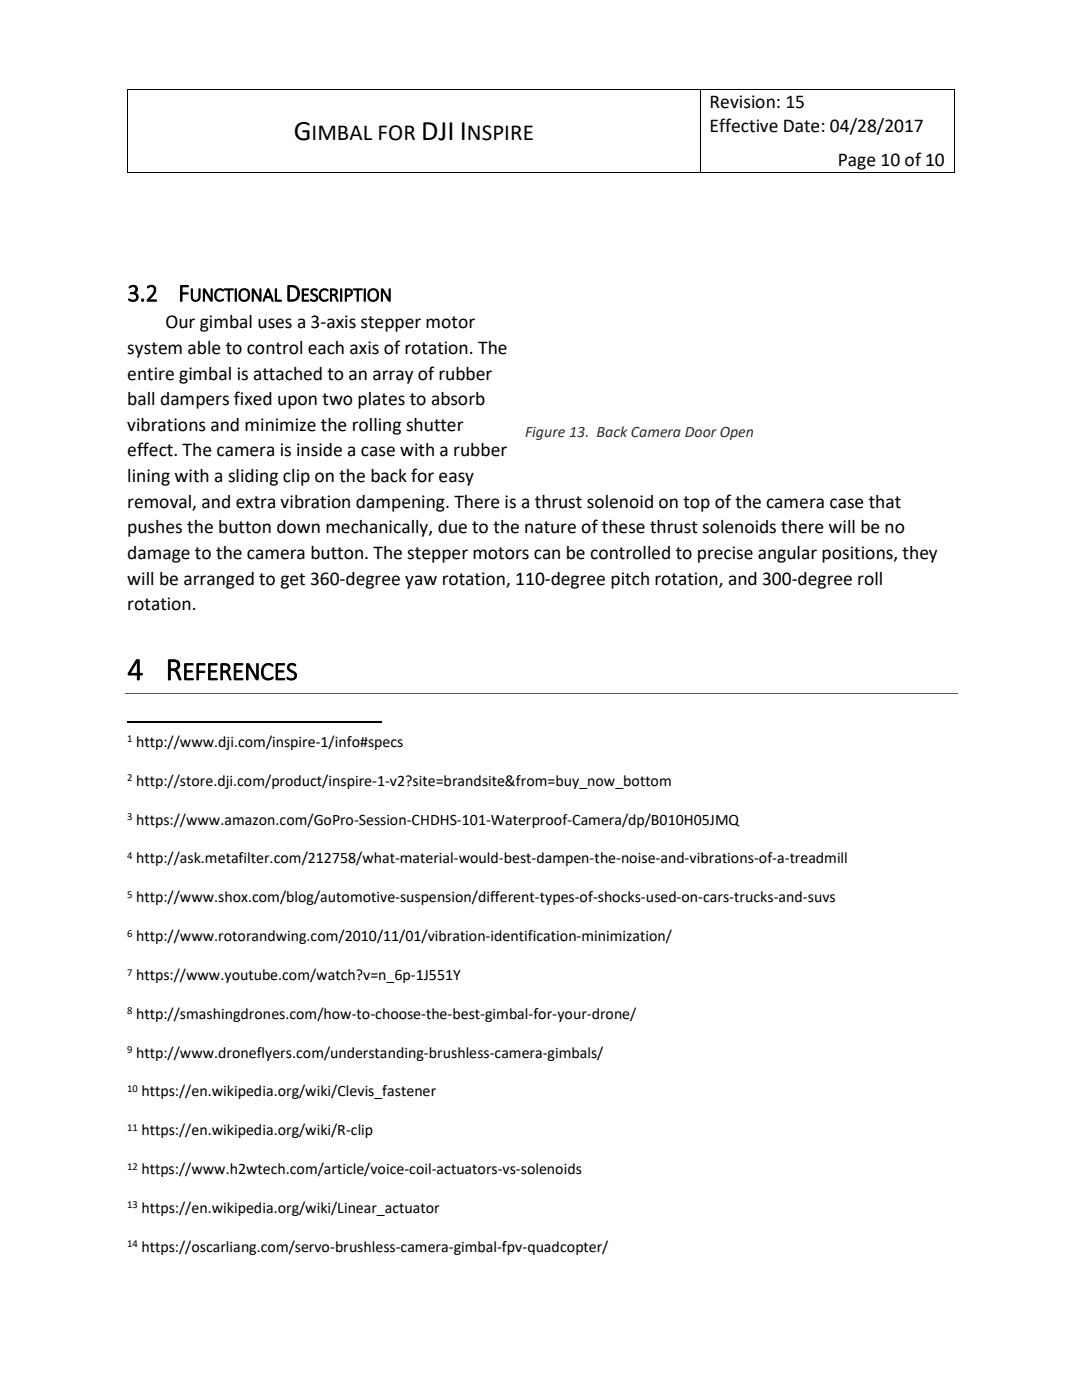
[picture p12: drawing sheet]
<svg xmlns="http://www.w3.org/2000/svg" width="216mm" height="279mm" viewBox="0 0 216 279" stroke-linecap="round" stroke-linejoin="round" font-family="sans-serif">
<defs><g id="words">
<text font-size="6.3" x="25.4" y="135.7">4 R</text>
<g font-size="5.6">
<text x="58.6" y="28">G</text>
<text x="84" y="28">DJI I</text>
</g>
<text font-size="5.1" x="36.4" y="135.7">EFERENCES</text>
<g font-size="5">
<text x="25.4" y="60.1">3.2</text>
<text x="35.6" y="60.1">F</text>
<text x="57" y="60.1">D</text>
</g>
<g font-size="4.6">
<text x="62.2" y="28">IMBAL FOR</text>
<text x="93.2" y="28">NSPIRE</text>
</g>
<g font-size="3.9">
<text x="141.6" y="21.6">Revision: 15</text>
<text x="141.6" y="26.3">Effective Date: 04/28/2017</text>
<text x="167.2" y="33.2">Page 10 of 10</text>
<text x="33" y="65.5">Our gimbal uses a 3-axis stepper motor</text>
<text x="37.8" y="60.1">UNCTIONAL</text>
<text x="59.9" y="60.1">ESCRIPTION</text>
<text x="25.4" y="70.7">system able to control each axis of rotation. The</text>
<text x="25.4" y="75.8">entire gimbal is attached to an array of rubber</text>
<text x="25.4" y="80.9">ball dampers fixed upon two plates to absorb</text>
<text x="25.4" y="86">vibrations and minimize the rolling shutter</text>
<text x="25.4" y="91.1">effect. The camera is inside a case with a rubber</text>
<text x="25.4" y="96.2">lining with a sliding clip on the back for easy</text>
<text x="25.4" y="101.3">removal, and extra vibration dampening. There is a thrust solenoid on top of the camera case that</text>
<text x="25.4" y="106.4">pushes the button down mechanically, due to the nature of these thrust solenoids there will be no</text>
<text x="25.4" y="111.5">damage to the camera button. The stepper motors can be controlled to precise angular positions, they</text>
<text x="25.4" y="116.7">will be arranged to get 360-degree yaw rotation, 110-degree pitch rotation, and 300-degree roll</text>
<text x="25.4" y="121.8">rotation.</text>
</g>
<text font-size="3.2" fill="#2d2d2d" x="104.8" y="87.1">Figure 13. Back Camera Door Open</text>
<g font-size="3.2">
<text x="27.2" y="149.1">http://www.dji.com/inspire-1/info#specs</text>
<text x="27.2" y="156.8">http://store.dji.com/product/inspire-1-v2?site=brandsite&amp;from=buy_now_bottom</text>
<text x="27.2" y="164.5">https://www.amazon.com/GoPro-Session-CHDHS-101-Waterproof-Camera/dp/B010H05JMQ</text>
<text x="27.2" y="172.3">http://ask.metafilter.com/212758/what-material-would-best-dampen-the-noise-and-vibrations-of-a-treadmill</text>
<text x="27.2" y="180">http://www.shox.com/blog/automotive-suspension/different-types-of-shocks-used-on-cars-trucks-and-suvs</text>
<text x="27.2" y="187.8">http://www.rotorandwing.com/2010/11/01/vibration-identification-minimization/</text>
<text x="27.2" y="195.6">https://www.youtube.com/watch?v=n_6p-1J551Y</text>
<text x="27.2" y="203.3">http://smashingdrones.com/how-to-choose-the-best-gimbal-for-your-drone/</text>
<text x="27.2" y="211.1">http://www.droneflyers.com/understanding-brushless-camera-gimbals/</text>
<text x="28.2" y="218.8">https://en.wikipedia.org/wiki/Clevis_fastener</text>
<text x="28.2" y="226.6">https://en.wikipedia.org/wiki/R-clip</text>
<text x="28.2" y="234.3">https://www.h2wtech.com/article/voice-coil-actuators-vs-solenoids</text>
<text x="28.2" y="242.1">https://en.wikipedia.org/wiki/Linear_actuator</text>
<text x="28.2" y="249.8">https://oscarliang.com/servo-brushless-camera-gimbal-fpv-quadcopter/</text>
</g>
<g font-size="2.1">
<text x="25.4" y="148.2">1</text>
<text x="25.4" y="155.9">2</text>
<text x="25.4" y="163.7">3</text>
<text x="25.4" y="171.4">4</text>
<text x="25.4" y="179.2">5</text>
<text x="25.4" y="186.9">6</text>
<text x="25.4" y="194.7">7</text>
<text x="25.4" y="202.4">8</text>
<text x="25.4" y="210.2">9</text>
<text x="25.4" y="217.9">10</text>
<text x="25.4" y="225.7">11</text>
<text x="25.4" y="233.4">12</text>
<text x="25.4" y="241.2">13</text>
<text x="25.4" y="248.9">14</text>
</g>
</g></defs>
<path d="M25.4 17.8h.2v.1h-.2zM139.6 17.8h.2v.1h-.2zM190.3 17.8h.2v.1h-.2zM25.4 34.3h.2v.2h-.2zM139.6 34.3h.2v.2h-.2zM190.3 34.3h.2v.2h-.2z" fill="#000"/>
<path d="M25.5 17.9v16.4M25.6 17.9h114M139.7 17.9v16.4M139.8 17.9h50.5M190.4 17.9v16.4M25.6 34.4h114M139.8 34.4h50.5" fill="none" stroke="#000" stroke-width=".2"/>
<path d="M24.9 138.4h166.1" fill="none" stroke="#575757" stroke-width=".2"/>
<path d="M25.4 144.1h50.8" fill="none" stroke="#000" stroke-width=".25"/>
<g fill="#fff">
<path d="M22.2 39.2h96.6v3.7h-96.6z" fill-rule="evenodd"/>
<path d="M104.8 84.1h85.4v4.2h-85.4z" fill-rule="evenodd"/>
</g>
<use href="#words"/>
</svg>
